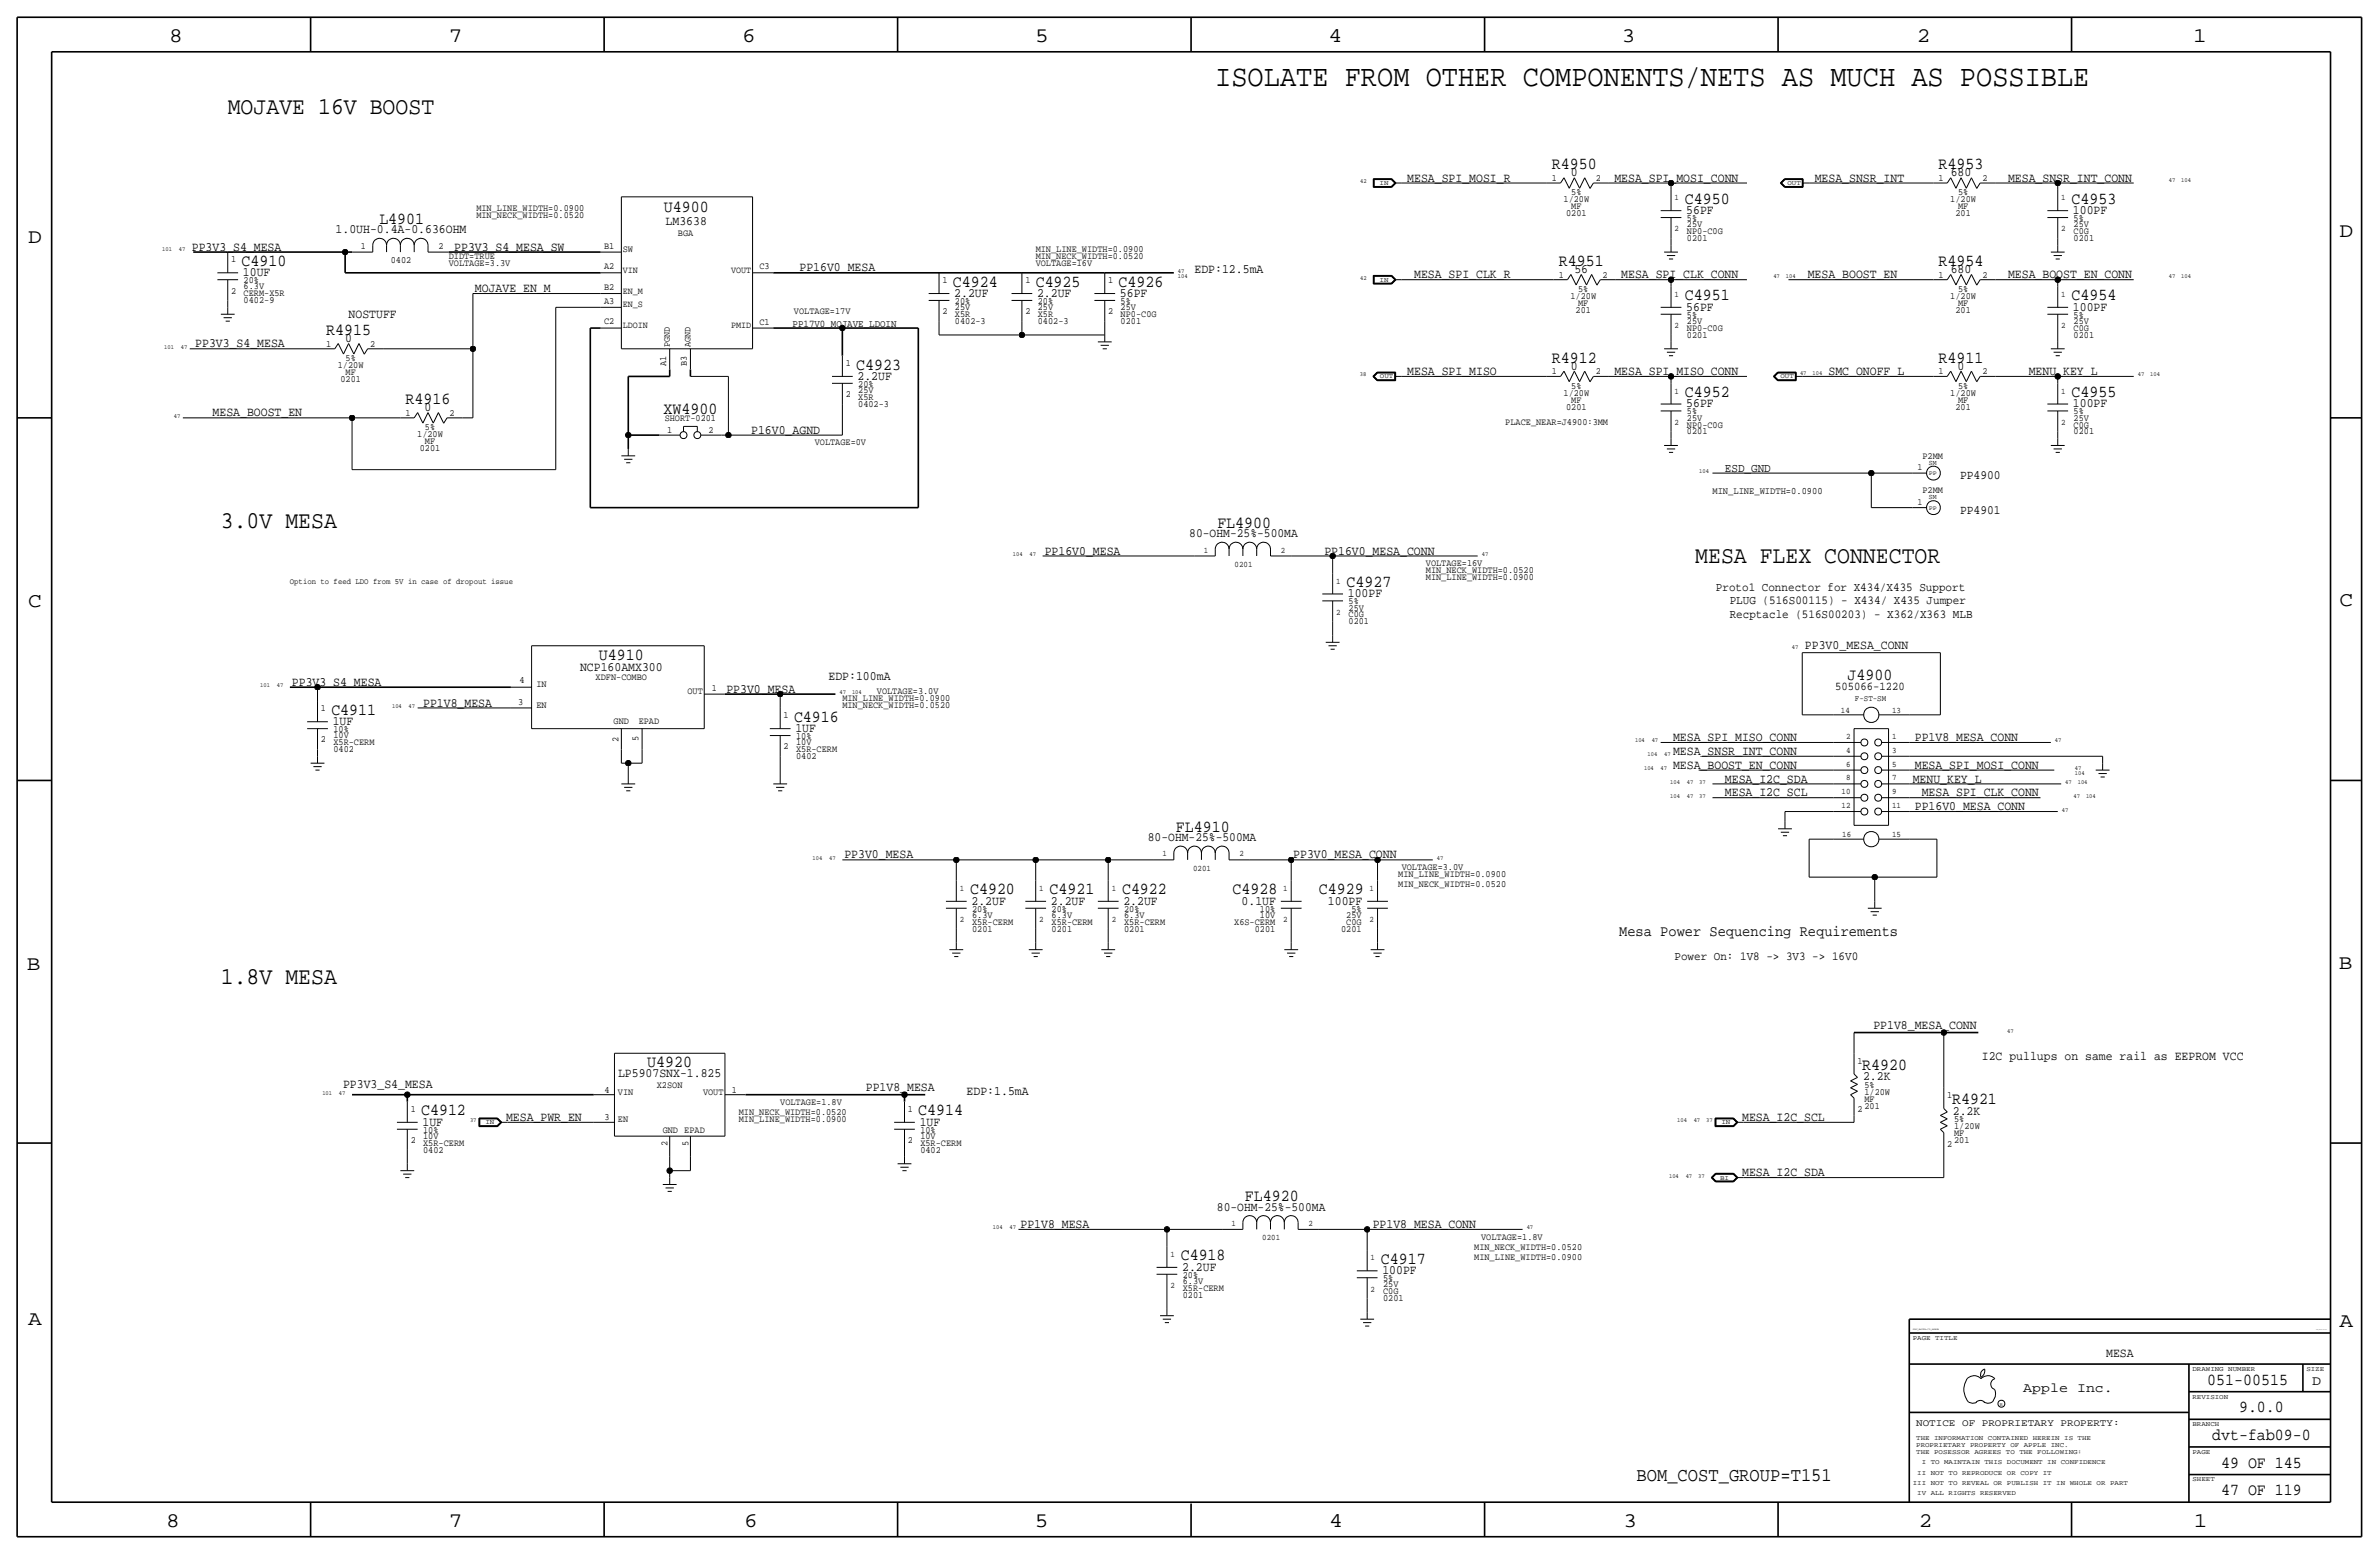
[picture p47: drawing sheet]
<svg xmlns="http://www.w3.org/2000/svg" width="875mm" height="572mm" viewBox="0 0 875 572" stroke-linecap="round" stroke-linejoin="round" font-family="sans-serif">
<defs><g id="words">
<text font-size="11.1" x="447" y="31.8">ISOLATE FROM OTHER COMPONENTS/NETS AS MUCH AS POSSIBLE</text>
<g font-size="8.9">
<text x="83.8" y="41.9">MOJAVE 16V BOOST</text>
<text x="81.2" y="194.3">3.0V MESA</text>
<text x="623.5" y="207">MESA FLEX CONNECTOR</text>
<text x="81.2" y="362">1.8V MESA</text>
</g>
<g font-size="7.6">
<text x="62.2" y="15.5">8</text>
<text x="165" y="15.5">7</text>
<text x="273" y="15.5">6</text>
<text x="380.7" y="15.5">5</text>
<text x="488.6" y="15.5">4</text>
<text x="596.6" y="15.5">3</text>
<text x="705.1" y="15.5">2</text>
<text x="806.7" y="15.5">1</text>
<text x="10.4" y="89.4">D</text>
<text x="860.5" y="87.1">D</text>
<text x="10.4" y="223.3">C</text>
<text x="860.5" y="222.8">C</text>
<text x="9.8" y="356.6">B</text>
<text x="860.2" y="356.4">B</text>
<text x="10.4" y="487.4">A</text>
<text x="860.5" y="488.2">A</text>
<text x="61.2" y="561.6">8</text>
<text x="165" y="561.6">7</text>
<text x="273.8" y="561.6">6</text>
<text x="380.7" y="561.6">5</text>
<text x="488.9" y="561.6">4</text>
<text x="597.1" y="561.6">3</text>
<text x="705.8" y="561.6">2</text>
<text x="806.9" y="561.6">1</text>
</g>
<text font-size="7.1" x="601.9" y="544.8">BOM_COST_GROUP=T151</text>
<g font-size="6.2">
<text x="570.8" y="62.2">R4950</text>
<text x="713.1" y="62.2">R4953</text>
<text x="244.2" y="78">U4900</text>
<text x="619.7" y="74.9">C4950</text>
<text x="761.9" y="74.9">C4953</text>
<text x="139.5" y="82.3">L4901</text>
<text x="88.8" y="97.8">C4910</text>
<text x="573.4" y="97.8">R4951</text>
<text x="713.1" y="97.8">R4954</text>
<text x="350.5" y="105.4">C4924</text>
<text x="380.9" y="105.4">C4925</text>
<text x="411.4" y="105.4">C4926</text>
<text x="619.7" y="110.5">C4951</text>
<text x="761.9" y="110.5">C4954</text>
<text x="120" y="123.2">R4915</text>
<text x="314.9" y="135.9">C4923</text>
<text x="570.8" y="133.4">R4912</text>
<text x="713.1" y="133.4">R4911</text>
<text x="149.2" y="148.6">R4916</text>
<text x="619.7" y="146.1">C4952</text>
<text x="761.9" y="146.1">C4955</text>
<text x="244.1" y="152.4">XW4900</text>
<text x="447.8" y="194.1">FL4900</text>
<text x="495.2" y="215.9">C4927</text>
<text x="220.3" y="242.6">U4910</text>
<text x="679.5" y="250.2">J4900</text>
<text x="121.9" y="262.9">C4911</text>
<text x="292" y="265.4">C4916</text>
<text x="432.5" y="305.8">FL4910</text>
<text x="356.8" y="328.9">C4920</text>
<text x="386" y="328.9">C4921</text>
<text x="412.7" y="328.9">C4922</text>
<text x="453.4" y="328.9">C4928</text>
<text x="485.1" y="328.9">C4929</text>
<text x="238.1" y="392.4">U4920</text>
<text x="685" y="393.4">R4920</text>
<text x="718" y="406.1">R4921</text>
<text x="154.9" y="410.2">C4912</text>
<text x="337.8" y="410.2">C4914</text>
<text x="457.9" y="441.7">FL4920</text>
<text x="434.3" y="463.6">C4918</text>
<text x="507.9" y="464.8">C4917</text>
<text x="811.9" y="509.3">051-00515</text>
<text x="823.6" y="519.4">9.0.0</text>
<text x="813.7" y="529.6">dvt-fab09-0</text>
<text x="817" y="539.8">49 OF 145</text>
<text x="817" y="549.9">47 OF 119</text>
</g>
<text font-size="5.6" x="595.6" y="344.2">Mesa Power Sequencing Requirements</text>
<g font-size="5">
<text x="850.5" y="509.3">D</text>
<text x="744.2" y="511.8">Apple Inc.</text>
</g>
<g font-size="4.7">
<text x="577.8" y="64.8">0</text>
<text x="717.5" y="64.8">680</text>
<text x="517.6" y="66.8">MESA_SPI_MOSI_R</text>
<text x="593.8" y="66.8">MESA_SPI_MOSI_CONN</text>
<text x="667.5" y="66.8">MESA_SNSR_INT</text>
<text x="738.6" y="66.8">MESA_SNSR_INT_CONN</text>
<text x="244.8" y="82.8">LM3638</text>
<text x="620.2" y="78.7">56PF</text>
<text x="762.5" y="78.7">100PF</text>
<text x="123.4" y="85.9">1.0UH-0.4A-0.636OHM</text>
<text x="70.6" y="92.2">PP3V3_S4_MESA</text>
<text x="167.1" y="92.2">PP3V3_S4_MESA_SW</text>
<text x="89.4" y="101.6">10UF</text>
<text x="294.1" y="99.8">PP16V0_MESA</text>
<text x="439.4" y="100.3">EDP:12.5mA</text>
<text x="579.1" y="100.3">56</text>
<text x="717.5" y="100.3">680</text>
<text x="174.7" y="107.4">MOJAVE_EN_M</text>
<text x="520.1" y="102.4">MESA_SPI_CLK_R</text>
<text x="596.3" y="102.4">MESA_SPI_CLK_CONN</text>
<text x="664.9" y="102.4">MESA_BOOST_EN</text>
<text x="738.6" y="102.4">MESA_BOOST_EN_CONN</text>
<text x="351" y="109.2">2.2UF</text>
<text x="381.5" y="109.2">2.2UF</text>
<text x="411.9" y="109.2">56PF</text>
<text x="128.2" y="116.8">NOSTUFF</text>
<text x="620.2" y="114.3">56PF</text>
<text x="762.5" y="114.3">100PF</text>
<text x="127" y="125.7">0</text>
<text x="71.8" y="127.8">PP3V3_S4_MESA</text>
<text x="517.6" y="137.9">MESA_SPI_MISO</text>
<text x="577.8" y="135.9">0</text>
<text x="593.8" y="137.9">MESA_SPI_MISO_CONN</text>
<text x="672.5" y="137.9">SMC_ONOFF_L</text>
<text x="720" y="135.9">0</text>
<text x="746.2" y="137.9">MENU_KEY_L</text>
<text x="315.4" y="139.7">2.2UF</text>
<text x="620.2" y="149.9">56PF</text>
<text x="762.5" y="149.9">100PF</text>
<text x="78.2" y="153.2">MESA_BOOST_EN</text>
<text x="156.2" y="151.1">0</text>
<text x="276.3" y="159.5">P16V0_AGND</text>
<text x="720.9" y="176.3">PP4900</text>
<text x="720.9" y="189">PP4901</text>
<text x="437.4" y="197.6">80-OHM-25%-500MA</text>
<text x="384.3" y="204">PP16V0_MESA</text>
<text x="487.1" y="204">PP16V0_MESA_CONN</text>
<text x="495.8" y="219.7">100PF</text>
<text x="663.9" y="238.8">PP3V0_MESA_CONN</text>
<text x="213.3" y="246.9">NCP160AMX300</text>
<text x="304.7" y="250.2">EDP:100mA</text>
<text x="107.4" y="252.2">PP3V3_S4_MESA</text>
<text x="267.2" y="254.8">PP3V0_MESA</text>
<text x="155.7" y="259.8">PP1V8_MESA</text>
<text x="122.4" y="266.7">1UF</text>
<text x="292.6" y="269.2">1UF</text>
<text x="615.4" y="272.5">MESA_SPI_MISO_CONN</text>
<text x="704.3" y="272.5">PP1V8_MESA_CONN</text>
<text x="615.4" y="277.6">MESA_SNSR_INT_CONN</text>
<text x="615.4" y="282.7">MESA_BOOST_EN_CONN</text>
<text x="634.4" y="287.8">MESA_I2C_SDA</text>
<text x="703.5" y="287.8">MENU_KEY_L</text>
<text x="704.3" y="282.7">MESA_SPI_MOSI_CONN</text>
<text x="634.4" y="292.9">MESA_I2C_SCL</text>
<text x="706.8" y="292.9">MESA_SPI_CLK_CONN</text>
<text x="704.3" y="297.9">PP16V0_MESA_CONN</text>
<text x="422.2" y="309.4">80-OHM-25%-500MA</text>
<text x="310.6" y="315.7">PP3V0_MESA</text>
<text x="475.7" y="315.7">PP3V0_MESA_CONN</text>
<text x="357.3" y="332.7">2.2UF</text>
<text x="386.5" y="332.7">2.2UF</text>
<text x="413.2" y="332.7">2.2UF</text>
<text x="456.7" y="332.7">0.1UF</text>
<text x="488.4" y="332.7">100PF</text>
<text x="689.1" y="378.5">PP1V8_MESA_CONN</text>
<text x="728.9" y="389.9">I2C pullups on same rail as EEPROM VCC</text>
<text x="126.2" y="400.1">PP3V3_S4_MESA</text>
<text x="227.3" y="396.2">LP5907SNX-1.825</text>
<text x="318.5" y="401.3">PP1V8_MESA</text>
<text x="685.2" y="397.3">2.2K</text>
<text x="355.5" y="402.6">EDP:1.5mA</text>
<text x="186.1" y="412.2">MESA_PWR_EN</text>
<text x="640.8" y="412.2">MESA_I2C_SCL</text>
<text x="718.3" y="410">2.2K</text>
<text x="155.4" y="414">1UF</text>
<text x="338.3" y="414">1UF</text>
<text x="640.8" y="432.6">MESA_I2C_SDA</text>
<text x="447.6" y="445.3">80-OHM-25%-500MA</text>
<text x="375.4" y="451.6">PP1V8_MESA</text>
<text x="504.9" y="451.6">PP1V8_MESA_CONN</text>
<text x="434.8" y="467.4">2.2UF</text>
<text x="508.5" y="468.6">100PF</text>
<text x="774.7" y="499.1">MESA</text>
</g>
<g font-size="4.5">
<text x="634.4" y="173.5">ESD_GND</text>
<text x="631.1" y="217.2">Proto1 Connector for X434/X435 Support</text>
<text x="636.2" y="227.3">Recptacle (516S00203) - X362/X363 MLB</text>
<text x="636.2" y="222.3">PLUG (516S00115) - X434/ X435 Jumper</text>
<text x="615.9" y="353.1">Power On: 1V8 -&gt; 3V3 -&gt; 16V0</text>
</g>
<text font-size="4.4" x="674.9" y="253.7">505066-1220</text>
<text font-size="3.8" x="291.5" y="120.1">PP17V0_MOJAVE_LDOIN</text>
<text font-size="3.7" x="704.8" y="524.5">NOTICE OF PROPRIETARY PROPERTY:</text>
<text font-size="3.6" x="629.9" y="181.6">MIN_LINE_WIDTH=0.0900</text>
<g font-size="3.5">
<text x="570.8" y="66.5">1</text>
<text x="577.9" y="71.9">5%</text>
<text x="586.9" y="66.5">2</text>
<text x="713.1" y="66.5">1</text>
<text x="720.2" y="71.9">5%</text>
<text x="729.2" y="66.5">2</text>
<text x="175.2" y="77.5">MIN_LINE_WIDTH=0.0900</text>
<text x="575.1" y="74.4">1/20W</text>
<text x="577.9" y="77">MF</text>
<text x="717.3" y="74.4">1/20W</text>
<text x="720.2" y="77">MF</text>
<text x="175.2" y="80">MIN_NECK_WIDTH=0.0520</text>
<text x="576" y="79.5">0201</text>
<text x="620.5" y="83.6">25V</text>
<text x="620.5" y="81.3">5%</text>
<text x="719.2" y="79.5">201</text>
<text x="762.7" y="81.3">5%</text>
<text x="762.7" y="83.6">25V</text>
<text x="249.3" y="86.9">BGA</text>
<text x="620.5" y="88.6">0201</text>
<text x="620.5" y="86.1">NP0-C0G</text>
<text x="762.7" y="86.1">C0G</text>
<text x="762.7" y="88.6">0201</text>
<text x="132.7" y="91.4">1</text>
<text x="161.2" y="91.4">2</text>
<text x="165" y="95.2">DIDT=TRUE</text>
<text x="222.2" y="91.4">B1</text>
<text x="229.1" y="92.7">SW</text>
<text x="380.9" y="92.7">MIN_LINE_WIDTH=0.0900</text>
<text x="380.9" y="95.3">MIN_NECK_WIDTH=0.0520</text>
<text x="85" y="96.5">1</text>
<text x="143.7" y="96.8">0402</text>
<text x="165" y="97.8">VOLTAGE=3.3V</text>
<text x="222.2" y="99">A2</text>
<text x="229.1" y="100.3">VIN</text>
<text x="268.9" y="100.3">VOUT</text>
<text x="279.3" y="99.1">C3</text>
<text x="380.9" y="97.8">VOLTAGE=16V</text>
<text x="85" y="108">2</text>
<text x="89.6" y="104.1">20%</text>
<text x="89.6" y="106.4">6.3V</text>
<text x="222.2" y="106.6">B2</text>
<text x="229.1" y="108">EN_M</text>
<text x="346.7" y="104.1">1</text>
<text x="377.1" y="104.1">1</text>
<text x="407.6" y="104.1">1</text>
<text x="573.4" y="102.1">1</text>
<text x="580.5" y="107.4">5%</text>
<text x="589.5" y="102.1">2</text>
<text x="713.1" y="102.1">1</text>
<text x="720.2" y="107.4">5%</text>
<text x="729.2" y="102.1">2</text>
<text x="89.6" y="109">CERM-X5R</text>
<text x="89.6" y="111.5">0402-9</text>
<text x="222.2" y="111.7">A3</text>
<text x="229.1" y="113">EN_S</text>
<text x="351.2" y="111.8">20%</text>
<text x="381.7" y="111.8">20%</text>
<text x="412.2" y="111.8">5%</text>
<text x="577.6" y="110">1/20W</text>
<text x="580.5" y="112.5">MF</text>
<text x="717.3" y="110">1/20W</text>
<text x="720.2" y="112.5">MF</text>
<text x="222.2" y="119.3">C2</text>
<text x="279.3" y="119.4">C1</text>
<text x="292" y="115.6">VOLTAGE=17V</text>
<text x="346.7" y="115.6">2</text>
<text x="351.2" y="114">25V</text>
<text x="351.2" y="116.6">X5R</text>
<text x="351.2" y="119.1">0402-3</text>
<text x="377.1" y="115.6">2</text>
<text x="381.7" y="119.1">0402-3</text>
<text x="381.7" y="116.6">X5R</text>
<text x="381.7" y="114">25V</text>
<text x="407.6" y="115.6">2</text>
<text x="412.2" y="116.6">NP0-C0G</text>
<text x="412.2" y="119.1">0201</text>
<text x="412.2" y="114">25V</text>
<text x="579.5" y="115.1">201</text>
<text x="620.5" y="119.1">25V</text>
<text x="620.5" y="116.8">5%</text>
<text x="719.2" y="115.1">201</text>
<text x="762.7" y="116.8">5%</text>
<text x="762.7" y="119.1">25V</text>
<text x="229.1" y="120.7">LDOIN</text>
<text x="268.9" y="120.7">PMID</text>
<text x="620.5" y="121.7">NP0-C0G</text>
<text x="620.5" y="124.2">0201</text>
<text x="762.7" y="121.7">C0G</text>
<text x="762.7" y="124.2">0201</text>
<text x="120" y="127.5">1</text>
<text x="136.1" y="127.5">2</text>
<text x="246.3" y="127.8" transform="rotate(-90 246.3 127.8)">PGND</text>
<text x="253.9" y="127.8" transform="rotate(-90 253.9 127.8)">AGND</text>
<text x="124.3" y="135.4">1/20W</text>
<text x="127.1" y="132.8">5%</text>
<text x="127.1" y="137.9">MF</text>
<text x="245.1" y="134.6" transform="rotate(-90 245.1 134.6)">A1</text>
<text x="252.7" y="134.6" transform="rotate(-90 252.7 134.6)">B3</text>
<text x="311.1" y="134.6">1</text>
<text x="570.8" y="137.7">1</text>
<text x="586.9" y="137.7">2</text>
<text x="713.1" y="137.7">1</text>
<text x="729.2" y="137.7">2</text>
<text x="125.2" y="140.5">0201</text>
<text x="315.7" y="142.2">20%</text>
<text x="577.9" y="143">5%</text>
<text x="720.2" y="143">5%</text>
<text x="311.1" y="146.1">2</text>
<text x="315.7" y="149.6">0402-3</text>
<text x="315.7" y="144.5">25V</text>
<text x="315.7" y="147.1">X5R</text>
<text x="575.1" y="145.5">1/20W</text>
<text x="577.9" y="148.1">MF</text>
<text x="717.3" y="145.5">1/20W</text>
<text x="720.2" y="148.1">MF</text>
<text x="149.2" y="152.9">1</text>
<text x="165.3" y="152.9">2</text>
<text x="244.5" y="154.9">SHORT-0201</text>
<text x="576" y="150.6">0201</text>
<text x="620.5" y="154.7">25V</text>
<text x="620.5" y="152.4">5%</text>
<text x="719.2" y="150.6">201</text>
<text x="762.7" y="152.4">5%</text>
<text x="762.7" y="154.7">25V</text>
<text x="153.5" y="160.8">1/20W</text>
<text x="156.3" y="158.2">5%</text>
<text x="245.4" y="159.3">1</text>
<text x="260.6" y="159.3">2</text>
<text x="553.7" y="156.2">PLACE_NEAR=J4900:3MM</text>
<text x="620.5" y="157.2">NP0-C0G</text>
<text x="620.5" y="159.8">0201</text>
<text x="762.7" y="157.2">C0G</text>
<text x="762.7" y="159.8">0201</text>
<text x="154.4" y="165.9">0201</text>
<text x="156.3" y="163.3">MF</text>
<text x="299.7" y="163.8">VOLTAGE=0V</text>
<text x="705.2" y="173">1</text>
<text x="707.1" y="168.7">P2MM</text>
<text x="705.2" y="185.7">1</text>
<text x="707.1" y="181.4">P2MM</text>
<text x="524.5" y="208.3">VOLTAGE=16V</text>
<text x="524.5" y="213.4">MIN_LINE_WIDTH=0.0900</text>
<text x="524.5" y="210.8">MIN_NECK_WIDTH=0.0520</text>
<text x="496" y="227.1">C0G</text>
<text x="496" y="222.2">5%</text>
<text x="496" y="224.5">25V</text>
<text x="496" y="229.6">0201</text>
<text x="191.1" y="251.2">4</text>
<text x="219.1" y="250.2">XDFN-COMBO</text>
<text x="197.3" y="252.7">IN</text>
<text x="252.8" y="255.3">OUT</text>
<text x="261.8" y="254.3">1</text>
<text x="309.8" y="257.8">MIN_LINE_WIDTH=0.0900</text>
<text x="322.5" y="255.3">VOLTAGE=3.0V</text>
<text x="118.1" y="261.6">1</text>
<text x="190.6" y="259.3">3</text>
<text x="197.3" y="260.4">EN</text>
<text x="309.8" y="260.4">MIN_NECK_WIDTH=0.0520</text>
<text x="122.6" y="269.2">10%</text>
<text x="225.7" y="266.2">GND</text>
<text x="234.9" y="266.2">EPAD</text>
<text x="288.2" y="264.2">1</text>
<text x="118.1" y="273.1">2</text>
<text x="122.6" y="271.5">10V</text>
<text x="122.6" y="274.1">X5R-CERM</text>
<text x="227.5" y="272.9" transform="rotate(-90 227.5 272.9)">2</text>
<text x="234.9" y="272.4" transform="rotate(-90 234.9 272.4)">5</text>
<text x="288.2" y="275.6">2</text>
<text x="292.8" y="271.8">10%</text>
<text x="292.8" y="274.1">10V</text>
<text x="122.6" y="276.6">0402</text>
<text x="292.8" y="279.1">0402</text>
<text x="292.8" y="276.6">X5R-CERM</text>
<text x="514.3" y="322.6">MIN_LINE_WIDTH=0.0900</text>
<text x="515.6" y="320">VOLTAGE=3.0V</text>
<text x="514.3" y="326.4">MIN_NECK_WIDTH=0.0520</text>
<text x="357.6" y="335.3">20%</text>
<text x="386.8" y="335.3">20%</text>
<text x="413.5" y="335.3">20%</text>
<text x="463.4" y="335.3">10%</text>
<text x="497.1" y="335.3">5%</text>
<text x="357.6" y="337.6">6.3V</text>
<text x="357.6" y="340.1">X5R-CERM</text>
<text x="386.8" y="337.6">6.3V</text>
<text x="386.8" y="340.1">X5R-CERM</text>
<text x="413.5" y="340.1">X5R-CERM</text>
<text x="413.5" y="337.6">6.3V</text>
<text x="454" y="340.1">X6S-CERM</text>
<text x="463.4" y="337.6">10V</text>
<text x="495.2" y="340.1">C0G</text>
<text x="495.2" y="337.6">25V</text>
<text x="357.6" y="342.6">0201</text>
<text x="386.8" y="342.6">0201</text>
<text x="413.5" y="342.6">0201</text>
<text x="461.5" y="342.6">0201</text>
<text x="493.3" y="342.6">0201</text>
<text x="683.2" y="391.2">1</text>
<text x="222.3" y="401.8">4</text>
<text x="241.6" y="400.1">X2SON</text>
<text x="269.2" y="401.8">1</text>
<text x="685.7" y="400.1">5%</text>
<text x="227.3" y="402.6">VIN</text>
<text x="258.6" y="402.6">VOUT</text>
<text x="287" y="406.4">VOLTAGE=1.8V</text>
<text x="685.7" y="405.1">MF</text>
<text x="685.7" y="407.7">201</text>
<text x="685.7" y="402.6">1/20W</text>
<text x="716.2" y="403.9">1</text>
<text x="151.1" y="408.9">1</text>
<text x="222.3" y="412">3</text>
<text x="227.3" y="412.7">EN</text>
<text x="271.7" y="412.8">MIN_LINE_WIDTH=0.0900</text>
<text x="271.7" y="410.2">MIN_NECK_WIDTH=0.0520</text>
<text x="334" y="408.9">1</text>
<text x="683.2" y="408.9">2</text>
<text x="718.8" y="412.8">5%</text>
<text x="155.7" y="418.8">10V</text>
<text x="155.7" y="416.6">10%</text>
<text x="243.7" y="416.6">GND EPAD</text>
<text x="338.5" y="418.8">10V</text>
<text x="338.5" y="416.6">10%</text>
<text x="718.8" y="417.8">MF</text>
<text x="718.8" y="415.3">1/20W</text>
<text x="151.1" y="420.4">2</text>
<text x="155.7" y="421.4">X5R-CERM</text>
<text x="155.7" y="423.9">0402</text>
<text x="245.6" y="421.5" transform="rotate(-90 245.6 421.5)">2</text>
<text x="253.2" y="421.5" transform="rotate(-90 253.2 421.5)">5</text>
<text x="334" y="420.4">2</text>
<text x="338.5" y="423.9">0402</text>
<text x="338.5" y="421.4">X5R-CERM</text>
<text x="716.2" y="421.6">2</text>
<text x="718.8" y="420.4">201</text>
<text x="544.8" y="455.9">VOLTAGE=1.8V</text>
<text x="542.2" y="459.7">MIN_NECK_WIDTH=0.0520</text>
<text x="542.2" y="463.5">MIN_LINE_WIDTH=0.0900</text>
<text x="435.1" y="469.9">20%</text>
<text x="435.1" y="472.2">6.3V</text>
<text x="508.7" y="473.5">25V</text>
<text x="508.7" y="471.2">5%</text>
<text x="435.1" y="477.3">0201</text>
<text x="435.1" y="474.7">X5R-CERM</text>
<text x="508.7" y="476">C0G</text>
<text x="508.7" y="478.5">0201</text>
</g>
<g font-size="3.1">
<text x="615.9" y="73.7">1</text>
<text x="758.1" y="73.7">1</text>
<text x="615.9" y="85.1">2</text>
<text x="758.1" y="85.1">2</text>
<text x="615.9" y="109.2">1</text>
<text x="758.1" y="109.2">1</text>
<text x="615.9" y="120.7">2</text>
<text x="758.1" y="120.7">2</text>
<text x="615.9" y="144.8">1</text>
<text x="758.1" y="144.8">1</text>
<text x="615.9" y="156.2">2</text>
<text x="758.1" y="156.2">2</text>
<text x="442.8" y="203.2">1</text>
<text x="471.1" y="203.2">2</text>
<text x="454.1" y="208.5">0201</text>
<text x="491.4" y="214.6">1</text>
<text x="491.4" y="226.1">2</text>
<text x="682.3" y="257.8">F-ST-SM</text>
<text x="677.1" y="262.4">14</text>
<text x="695.9" y="262.4">13</text>
<text x="679" y="271.8">2</text>
<text x="695.9" y="271.8">1</text>
<text x="679" y="276.9">4</text>
<text x="679" y="281.9">6</text>
<text x="695.9" y="276.9">3</text>
<text x="695.9" y="281.9">5</text>
<text x="679" y="287">8</text>
<text x="695.9" y="287">7</text>
<text x="677.4" y="292.1">10</text>
<text x="695.9" y="292.1">9</text>
<text x="677.4" y="297.2">12</text>
<text x="695.9" y="297.2">11</text>
<text x="677.6" y="307.8">16</text>
<text x="695.9" y="307.8">15</text>
<text x="427.6" y="315">1</text>
<text x="455.9" y="315">2</text>
<text x="438.9" y="320.3">0201</text>
<text x="353" y="327.7">1</text>
<text x="382.2" y="327.7">1</text>
<text x="408.9" y="327.7">1</text>
<text x="472" y="327.7">1</text>
<text x="503.8" y="327.7">1</text>
<text x="353" y="339.1">2</text>
<text x="382.2" y="339.1">2</text>
<text x="408.9" y="339.1">2</text>
<text x="472" y="339.1">2</text>
<text x="503.8" y="339.1">2</text>
<text x="453" y="450.9">1</text>
<text x="481.3" y="450.9">2</text>
<text x="464.3" y="456.2">0201</text>
<text x="430.5" y="462.3">1</text>
<text x="504.1" y="463.6">1</text>
<text x="430.5" y="473.7">2</text>
<text x="504.1" y="475">2</text>
</g>
<text font-size="3" x="106.6" y="214.6">Option to feed LDO from 5V in case of dropout issue</text>
<g font-size="2.6">
<text x="709.5" y="170.9">SM</text>
<text x="709.5" y="183.6">SM</text>
</g>
<g font-size="2.5">
<text x="507.4" y="68.1">IN</text>
<text x="657.4" y="68.1">OUT</text>
<text x="507.4" y="103.6">IN</text>
<text x="507.6" y="139.2">OUT</text>
<text x="654.9" y="139.2">OUT</text>
<text x="178.5" y="413.5">IN</text>
<text x="633.2" y="413.5">IN</text>
<text x="632.7" y="433.8">BI</text>
<text x="703.5" y="492.8">PAGE TITLE</text>
<text x="806.4" y="504.2">DRAWING NUMBER</text>
<text x="848.3" y="504.2">SIZE</text>
<text x="806.4" y="514.4">REVISION</text>
<text x="806.4" y="524.5">BRANCH</text>
<text x="704.8" y="532.1">PROPRIETARY PROPERTY OF APPLE INC.</text>
<text x="704.8" y="529.6">THE INFORMATION CONTAINED HEREIN IS THE</text>
<text x="704.8" y="534.7">THE POSESSOR AGREES TO THE FOLLOWING:</text>
<text x="706.8" y="538.5">I TO MAINTAIN THIS DOCUMENT IN CONFIDENCE</text>
<text x="806.4" y="534.7">PAGE</text>
<text x="705.2" y="542.3">II NOT TO REPRODUCE OR COPY IT</text>
<text x="806.4" y="544.8">SHEET</text>
<text x="703.5" y="546.1">III NOT TO REVEAL OR PUBLISH IT IN WHOLE OR PART</text>
<text x="705.2" y="549.9">IV ALL RIGHTS RESERVED</text>
</g>
<g font-size="2.3">
<text x="500.3" y="67.3">42</text>
<text x="797.7" y="66.8">47</text>
<text x="802.3" y="66.8">104</text>
<text x="59.6" y="92.2">101</text>
<text x="65.7" y="92.2">47</text>
<text x="433.3" y="100.3">47</text>
<text x="433.3" y="102.2">104</text>
<text x="500.3" y="102.9">42</text>
<text x="652.3" y="102.4">47</text>
<text x="656.8" y="102.4">104</text>
<text x="797.7" y="102.4">47</text>
<text x="802.3" y="102.4">104</text>
<text x="60.4" y="128.3">101</text>
<text x="66.5" y="128.3">47</text>
<text x="662.1" y="137.9">47</text>
<text x="666.6" y="137.9">104</text>
<text x="500.1" y="138.4">38</text>
<text x="786.3" y="138.4">47</text>
<text x="790.9" y="138.4">104</text>
<text x="64" y="153.7">47</text>
<text x="625" y="174">104</text>
<text x="709.4" y="174.8">PP</text>
<text x="709.4" y="187.5">PP</text>
<text x="372.6" y="204.5">104</text>
<text x="378.7" y="204.5">47</text>
<text x="545" y="204.5">47</text>
<text x="659.1" y="238.8">47</text>
<text x="95.7" y="252.7">101</text>
<text x="101.8" y="252.7">47</text>
<text x="308.8" y="255.3">47</text>
<text x="313.4" y="255.3">104</text>
<text x="144.2" y="260.4">104</text>
<text x="150.3" y="260.4">47</text>
<text x="601.4" y="273.1">104</text>
<text x="607.5" y="273.1">47</text>
<text x="755.8" y="273.1">47</text>
<text x="606" y="278.1">104</text>
<text x="612.1" y="278.1">47</text>
<text x="604.7" y="283.2">104</text>
<text x="610.8" y="283.2">47</text>
<text x="763.2" y="285">104</text>
<text x="763.2" y="283.2">47</text>
<text x="614.4" y="293.4">104</text>
<text x="614.4" y="288.3">104</text>
<text x="620.5" y="293.4">47</text>
<text x="620.5" y="288.3">47</text>
<text x="625" y="293.4">37</text>
<text x="625" y="288.3">37</text>
<text x="759.7" y="288.3">47</text>
<text x="762.7" y="293.4">47</text>
<text x="764.2" y="288.3">104</text>
<text x="767.3" y="293.4">104</text>
<text x="758.4" y="298.5">47</text>
<text x="298.9" y="316.2">104</text>
<text x="305" y="316.2">47</text>
<text x="528.5" y="316.2">47</text>
<text x="738.3" y="379.7">47</text>
<text x="118.6" y="402.6">101</text>
<text x="124.7" y="402.6">47</text>
<text x="172.9" y="412.8">37</text>
<text x="616.9" y="412.8">104</text>
<text x="623" y="412.8">47</text>
<text x="627.5" y="412.8">37</text>
<text x="613.9" y="433.1">104</text>
<text x="620" y="433.1">47</text>
<text x="624.6" y="433.1">37</text>
<text x="365.2" y="452.1">104</text>
<text x="371.3" y="452.1">47</text>
<text x="561.5" y="452.1">47</text>
</g>
<text font-size="1.8" x="735.5" y="516.9">R</text>
<text font-size=".8" x="703.5" y="488.9">SYNC_MASTER=J79_ANDREW</text>
<text font-size=".4" x="851.9" y="488.9">SYNC_DATE=01/06/2016</text>
</g></defs>
<g fill="none" stroke="#000" stroke-width=".37">
<path d="M228.5 72.4h48.3zM228.5 72.4v55.9zM276.8 72.4v55.9zM505.1 65.7v3.2zM505.1 68.9h6.8zM505.1 65.7h6.8zM505.2 65.8v3zM505.2 68.8h6.7zM505.2 65.8h6.7zM505.3 65.9v2.8zM505.3 68.7h6.5zM505.3 65.9h6.5z"/>
<path d="M505.4 66h6.4zM505.4 66v2.6zM505.4 68.6h6.4zM511.8 66l1.2 1.3zM511.8 68.6l1.2-1.3zM511.8 65.9l1.4 1.4zM511.8 68.7l1.4-1.4zM511.9 68.8l1.4-1.5zM511.9 65.8l1.4 1.5zM511.9 65.7l1.6 1.6zM511.9 68.9l1.6-1.6zM513 67.3h2.6z"/>
<path d="M515.6 67.3h53.3zM568.9 67.3h5.1zM575.3 65.4l1.9 3.8zM575.3 65.4l-1.3 1.9zM579.1 65.4l-1.9 3.8zM579.1 65.4l1.9 3.8zM582.9 65.4l-1.9 3.8zM582.9 65.4l1.9 3.8zM586.1 67.3h5.7zM586.1 67.3l-1.3 2zM591.8 67.3h22.8zM610.8 77.5h7.6z"/>
<path d="M614.6 67.3v2.6zM614.6 69.9v7.6zM614.6 67.3h28zM654.8 67.3l1.6 1.6zM654.8 67.3l1.6-1.6zM655 67.3l1.4 1.5zM655 67.3l1.4-1.5zM655.1 67.3l1.4 1.4zM655.3 67.3l1.2 1.3zM655.3 67.3l1.2-1.3zM656.4 65.7h6.8zM656.4 68.9h6.8z"/>
<path d="M656.4 65.8h6.7zM656.4 68.8h6.7zM656.5 65.9h6.5zM656.5 68.7h6.5zM656.5 65.9l-1.4 1.4zM656.5 66h6.4zM656.5 68.6h6.4zM662.9 67.3h2.5zM662.9 66v2.6zM663 65.9v2.8zM663.1 65.8v3zM663.2 65.7v3.2z"/>
<path d="M665.4 67.3h45.7zM711.1 67.3h5.1zM717.5 65.4l1.9 3.8zM717.5 65.4l-1.3 1.9zM721.3 65.4l-1.9 3.8zM721.3 65.4l1.9 3.8zM725.1 65.4l-1.9 3.8zM725.1 65.4l1.9 3.8zM728.3 67.3l-1.3 2zM728.3 67.3h5.7zM734 67.3h22.9zM753.1 77.5h7.6z"/>
<path d="M756.9 67.3h27.9zM756.9 67.3v2.6zM756.9 69.9v7.6zM83.8 92.7v7.6zM129.5 92.7h7.6zM137.1 90.2a2.54 2.54 0 0 1 2.5-2.6 2.54 2.54 0 0 1 2.6 2.6 2.54 2.54 0 0 1 2.5-2.6 2.54 2.54 0 0 1 2.6 2.6 2.54 2.54 0 0 1 2.5-2.6 2.54 2.54 0 0 1 2.5 2.6 2.54 2.54 0 0 1 2.6-2.6 2.54 2.54 0 0 1 2.5 2.6M137.1 90.2v2.5zM142.2 90.2v2.5zM147.3 90.2v2.5zM152.3 90.2v2.5zM157.4 92.7h7.6zM157.4 90.2v2.5z"/>
<path d="M220.9 92.7h7.6zM610.8 80h7.6zM612.1 92.7h5.1zM613.1 94h3.1zM613.9 95.3h1.5zM614.6 87.6v2.6zM614.6 90.2v2.5zM614.6 80v7.6zM753.1 80h7.6zM754.3 92.7h5.1zM755.3 94h3.1zM756.1 95.3h1.5z"/>
<path d="M756.9 87.6v2.6zM756.9 90.2v2.5zM756.9 80v7.6zM80 102.9h7.6zM80 100.3h7.6zM81.2 115.6h5.1zM82.2 116.8h3.1zM83 118.1h1.5zM83.8 110.5v2.5zM83.8 113v2.6zM83.8 102.9v7.6zM173.9 108h47z"/>
<path d="M173.9 108v20.3zM204.4 113h16.5zM204.4 113v59.7zM220.9 100.3h7.6zM220.9 108h7.6zM220.9 113h7.6zM276.8 100.3h7.6zM341.6 108h7.6zM341.6 110.5h7.6zM345.4 118.1v5.1zM345.4 100.3v7.7zM345.4 110.5v7.6z"/>
<path d="M372.1 110.5h7.6zM372.1 108h7.6zM375.9 118.1v5.1zM375.9 100.3v7.7zM375.9 110.5v7.6zM402.5 110.5h7.7zM402.5 108h7.7zM406.3 118.1v5.1zM406.3 100.3v7.7zM406.3 110.5v7.6zM505.1 101.3v3.1zM505.1 104.4h6.8z"/>
<path d="M505.1 101.3h6.8zM505.2 101.4v2.9zM505.2 104.3h6.7zM505.2 101.4h6.7zM505.3 101.5v2.7zM505.3 104.2h6.5zM505.3 101.5h6.5zM505.4 101.6h6.4zM505.4 101.6v2.5zM505.4 104.1h6.4zM511.8 101.6l1.2 1.3zM511.8 104.1l1.2-1.2z"/>
<path d="M511.8 101.5l1.4 1.4zM511.8 104.2l1.4-1.3zM511.9 104.3l1.4-1.4zM511.9 101.4l1.4 1.5zM511.9 101.3l1.6 1.6zM511.9 104.4l1.6-1.5zM513 102.9h2.6zM515.6 102.9h55.8zM571.4 102.9h5.1zM577.8 100.9l1.9 3.9zM577.8 100.9l-1.3 2zM581.6 100.9l-1.9 3.9z"/>
<path d="M581.6 100.9l1.9 3.9zM585.4 100.9l-1.9 3.9zM585.4 100.9l1.9 3.9zM588.6 102.9h5.7zM588.6 102.9l-1.3 2zM594.3 102.9h20.3zM610.8 115.6h7.6zM610.8 113h7.6zM614.6 102.9v2.5zM614.6 105.4v7.6zM614.6 115.6v7.6zM614.6 102.9h28z"/>
<path d="M657.8 102.9h53.3zM711.1 102.9h5.1zM717.5 100.9l1.9 3.9zM717.5 100.9l-1.3 2zM721.3 100.9l-1.9 3.9zM721.3 100.9l1.9 3.9zM725.1 100.9l-1.9 3.9zM725.1 100.9l1.9 3.9zM728.3 102.9l-1.3 2zM728.3 102.9h5.7zM734 102.9h22.9zM753.1 113h7.6z"/>
<path d="M753.1 115.6h7.6zM756.9 102.9h27.9zM756.9 102.9v2.5zM756.9 105.4v7.6zM756.9 115.6v7.6zM69.8 128.3h48.3zM118.1 128.3h5zM124.4 126.3l-1.3 2zM124.4 126.3l1.9 3.9zM128.2 126.3l-1.9 3.9zM128.2 126.3l1.9 3.9zM132 126.3l-1.9 3.9z"/>
<path d="M132 126.3l2 3.9zM135.2 128.3l-1.2 2zM135.2 128.3h5.7zM140.9 128.3h33zM173.9 128.3v25.4zM220.9 120.7h7.6zM228.5 128.3h48.3zM246.3 128.3v7.6zM253.9 138.4h14zM253.9 128.3v7.6zM267.9 138.4v21.6zM276.8 120.7h7.6z"/>
<path d="M306 138.4h7.6zM309.8 130.8v7.6zM345.4 123.2h30.5zM375.9 123.2h30.4zM403.8 125.7h5.1zM404.8 127h3.1zM405.6 128.3h1.5zM406.3 123.2v2.5zM505 138.4l1.5 1.6zM505 138.4l1.5-1.5zM505.1 138.4l1.5-1.4zM505.1 138.4l1.5 1.5z"/>
<path d="M505.3 138.4l1.3-1.3zM505.3 138.4l1.3 1.4zM505.4 138.4l1.3 1.3zM505.4 138.4l1.3-1.2zM506.5 136.9h6.8zM506.6 137h6.6zM506.6 139.9h6.6zM506.6 139.8h6.5zM506.6 137.1h6.5zM506.7 139.7h6.3zM506.7 137.2h6.3zM513 137.2v2.5z"/>
<path d="M513 138.4h2.6zM513.1 137.1v2.7zM513.2 137v2.9zM513.3 136.9v3.1zM515.6 138.4h53.3zM568.9 138.4h5.1zM575.3 136.5l1.9 3.9zM575.3 136.5l-1.3 1.9zM579.1 136.5l-1.9 3.9zM579.1 136.5l1.9 3.9zM582.9 136.5l-1.9 3.9zM582.9 136.5l1.9 3.9z"/>
<path d="M586.1 138.4h5.7zM586.1 138.4l-1.3 2.1zM591.8 138.4h22.8zM612.1 128.3h5.1zM613.1 129.5h3.1zM613.9 130.8h1.5zM614.6 123.2v2.5zM614.6 138.4v2.6zM614.6 125.7v2.6zM614.6 138.4h28zM652.3 138.4l1.5 1.6zM652.4 138.4l1.5-1.4z"/>
<path d="M652.4 138.4l1.5 1.5zM652.6 138.4l1.3-1.3zM652.6 138.4l1.3 1.4zM652.7 138.4l1.3 1.3zM652.7 138.4l1.3-1.2zM653.8 136.9h6.9zM653.8 136.9l-1.5 1.5zM653.9 137h6.7zM653.9 139.9h6.7zM653.9 137.1h6.6zM653.9 139.8h6.6zM654 137.2h6.3z"/>
<path d="M654 139.7h6.3zM660.3 137.2v2.5zM660.3 138.4h2.6zM660.5 137.1v2.7zM660.6 137v2.9zM660.7 136.9v3.1zM662.9 138.4h48.2zM711.1 138.4h5.1zM717.5 136.5l1.9 3.9zM717.5 136.5l-1.3 1.9zM721.3 136.5l-1.9 3.9zM721.3 136.5l1.9 3.9z"/>
<path d="M725.1 136.5l-1.9 3.9zM725.1 136.5l1.9 3.9zM728.3 138.4l-1.3 2.1zM728.3 138.4h5.7zM734 138.4h22.9zM754.3 128.3h5.1zM755.3 129.5h3.1zM756.1 130.8h1.5zM756.9 138.4h27.9zM756.9 123.2v2.5zM756.9 138.4v2.6zM756.9 125.7v2.6z"/>
<path d="M67.3 153.7h62.2zM129.5 153.7v19zM129.5 153.7h17.8zM147.3 153.7h5zM153.6 151.7l-1.3 2zM153.6 151.7l1.9 3.9zM157.4 151.7l-1.9 3.9zM157.4 151.7l2 3.9zM161.2 151.7l-1.8 3.9zM161.2 151.7l2 3.9zM164.4 153.7h5.7zM164.4 153.7l-1.2 2z"/>
<path d="M170.1 153.7h3.8zM251.4 156.8v2zM251.4 156.8h5.1zM256.5 156.8v2zM306 141h7.6zM309.8 148.6v11.4zM309.8 141v7.6zM506.5 140h6.8zM610.8 151.1h7.6zM610.8 148.6h7.6zM614.6 158.8v2.5zM614.6 141v7.6z"/>
<path d="M614.6 151.1v7.7zM653.8 140h6.9zM753.1 148.6h7.6zM753.1 151.1h7.6zM756.9 158.8v2.5zM756.9 141v7.6zM756.9 151.1v7.7zM129.5 172.7h74.9zM228.5 167.6h5.1zM229.6 168.9h3zM230.3 170.2h1.6zM231.1 165.1v2.5z"/>
<path d="M242.5 160h7.6zM257.8 160h7.6zM265.4 160h2.5zM267.9 160h41.9zM612.1 163.8h5.1zM613.1 165.1h3.1zM613.9 166.4h1.5zM614.6 161.3v2.5zM629.9 174h58.4zM688.3 174h15.2zM688.3 174v12.7zM703.5 174h5.1z"/>
<path d="M754.3 163.8h5.1zM755.3 165.1h3.1zM756.1 166.4h1.5zM756.9 161.3v2.5zM688.3 186.7h15.2zM703.5 186.7h5.1zM383.5 204.5h55.9zM439.4 204.5h7.6zM447 201.9v2.6zM447 201.9a2.54 2.54 0 0 1 2.5-2.5 2.54 2.54 0 0 1 2.6 2.5 2.54 2.54 0 0 1 2.5-2.5 2.54 2.54 0 0 1 2.5 2.5 2.54 2.54 0 0 1 2.6-2.5 2.54 2.54 0 0 1 2.5 2.5 2.54 2.54 0 0 1 2.6-2.5 2.54 2.54 0 0 1 2.5 2.5M452.1 201.9v2.6zM457.1 201.9v2.6z"/>
<path d="M462.2 201.9v2.6zM467.3 204.5h7.6zM467.3 201.9v2.6zM474.9 204.5h15.3zM486.4 218.4h7.6zM490.2 204.5h53.3zM490.2 204.5v6.3zM490.2 210.8v7.6zM195.5 237.5v30.5zM195.5 237.5h63.5zM259 237.5v30.5zM486.4 221h7.6z"/>
<path d="M487.6 236.2h5.1zM488.6 237.5h3.1zM489.4 238.8h1.5zM490.2 228.6v5.1zM490.2 233.7v2.5zM490.2 221v7.6zM116.8 252.7v5.1zM116.8 257.8v7.6zM187.9 252.7h7.6zM259 255.3h7.6zM287 255.3v5.1zM662.9 240h50.8z"/>
<path d="M662.9 240v22.9zM713.7 240v22.9zM113 268h7.6zM113 265.4h7.6zM116.8 275.6v2.5zM116.8 278.1v2.6zM116.8 268v7.6zM153.6 260.4h34.3zM187.9 260.4h7.6zM195.5 268h63.5zM228.5 275.6v5.1zM228.5 268v7.6z"/>
<path d="M236.2 275.6v5.1zM236.2 268v7.6zM283.2 270.5h7.6zM283.2 268h7.6zM287 278.1v7.7zM287 260.4v7.6zM287 270.5v7.6zM610.8 273.1h63.5zM626.1 278.1h48.2zM662.9 262.9h11.4zM674.3 273.1h10.2zM674.3 278.1h10.2z"/>
<path d="M674.3 262.9h11.2zM681.9 268h12.7zM681.9 268v35.5zM691.1 262.9h11.2zM692.1 273.1h10.2zM692.1 278.1h10.2zM694.6 268v35.5zM702.3 278.1h71.1zM702.3 273.1h52zM702.3 262.9h11.4zM773.4 278.1v2.6zM114.2 280.7h5.1z"/>
<path d="M115.3 281.9h3zM116 283.2h1.6zM228.5 288.3h5.1zM228.5 280.7h2.6zM229.6 289.6h3zM230.3 290.8h1.6zM231.1 280.7h5.1zM231.1 280.7v5zM231.1 285.8v2.5zM284.4 288.3h5.1zM285.4 289.6h3.1zM286.2 290.8h1.5z"/>
<path d="M287 285.8v2.5zM624.8 283.2h49.5zM629.9 293.4h44.4zM629.9 288.3h44.4zM656.5 298.5h17.8zM656.5 298.4v3.9zM674.3 283.2h10.2zM674.3 293.4h10.2zM674.3 288.3h10.2zM674.3 298.5h10.2zM692.1 283.2h10.2zM692.1 293.4h10.2z"/>
<path d="M692.1 298.5h10.2zM692.1 288.3h10.2zM702.3 283.2h53.3zM702.3 293.4h48.2zM702.3 288.3h55.8zM702.3 298.5h54.6zM770.8 283.2h5.1zM771.9 284.5h3zM772.6 285.8h1.5zM773.4 280.7v2.5zM309.8 316.2h41.9zM351.7 316.2h29.2z"/>
<path d="M351.7 316.2v7.7zM380.9 316.2v7.7zM380.9 316.2h26.7zM407.6 316.2h16.5zM407.6 316.2v7.7zM424.1 316.2h7.6zM431.7 313.7v2.5zM431.7 313.7a2.54 2.54 0 0 1 2.6-2.5 2.54 2.54 0 0 1 2.5 2.5 2.54 2.54 0 0 1 2.6-2.5 2.54 2.54 0 0 1 2.5 2.5 2.54 2.54 0 0 1 2.5-2.5 2.54 2.54 0 0 1 2.6 2.5 2.54 2.54 0 0 1 2.5-2.5 2.54 2.54 0 0 1 2.6 2.5M436.8 313.7v2.5zM441.9 313.7v2.5zM447 313.7v2.5zM452.1 316.2h7.6z"/>
<path d="M452.1 313.7v2.5zM459.7 316.2h15.2zM474.9 316.2h31.8zM474.9 316.2v7.7zM506.7 316.2h20.3zM506.7 316.2v7.7zM654 304.8h5.1zM655 306.1h3.1zM655.8 307.3h1.5zM656.5 302.3v2.5zM665.4 308.6v14zM665.4 308.6h8.9z"/>
<path d="M674.3 308.6h11.2zM681.9 303.5h12.7zM691.1 308.6h11.2zM702.3 308.6h10.1zM712.4 308.6v14zM347.9 331.5h7.6zM347.9 334h7.6zM351.7 323.9v7.6zM351.7 334v7.6zM377.1 334h7.7zM377.1 331.5h7.7zM380.9 323.9v7.6z"/>
<path d="M380.9 334v7.6zM403.8 334h7.6zM403.8 331.5h7.6zM407.6 323.9v7.6zM407.6 334v7.6zM471.1 331.5h7.6zM471.1 334h7.6zM474.9 323.9v7.6zM474.9 334v7.6zM502.9 331.5h7.6zM502.9 334h7.6zM506.7 323.9v7.6z"/>
<path d="M506.7 334v7.6zM665.4 322.6h24.2zM687 334h5.1zM688 335.3h3.1zM688.8 336.6h1.5zM689.6 322.6v8.9zM689.6 331.5v2.5zM689.6 322.6h22.8zM349.2 349.2h5.1zM350.2 350.5h3.1zM351 351.8h1.5zM351.7 341.6v5.1z"/>
<path d="M351.7 346.7v2.5zM378.4 349.2h5.1zM379.4 350.5h3.1zM380.2 351.8h1.5zM380.9 341.6v5.1zM380.9 346.7v2.5zM405.1 349.2h5.1zM406.1 350.5h3zM406.9 351.8h1.5zM407.6 341.6v5.1zM407.6 346.7v2.5zM472.4 349.2h5.1z"/>
<path d="M473.4 350.5h3.1zM474.2 351.8h1.5zM474.9 341.6v5.1zM474.9 346.7v2.5zM504.1 349.2h5.1zM505.2 350.5h3zM505.9 351.8h1.5zM506.7 341.6v5.1zM506.7 346.7v2.5zM681.9 379.7v7.7zM715 379.7v20.4zM226 387.4h40.6z"/>
<path d="M226 387.4v30.4zM266.6 387.3v30.5zM680.7 397.5l2.5-1.3zM680.7 397.5l2.5 1.3zM681.9 395l1.3 1.2zM681.9 387.4v7.6zM146 412.8h7.6zM146 415.3h7.6zM149.8 405.1v7.6zM149.8 415.3v7.6zM176.2 411.2h6.8zM176.2 411.2v3.1z"/>
<path d="M176.2 414.3h6.8zM176.3 411.3v2.9zM176.3 414.2h6.6zM176.3 411.3h6.6zM176.4 411.4v2.7zM176.4 414.1h6.5zM176.4 411.4h6.5zM176.5 411.5h6.3zM176.5 411.5v2.5zM176.5 414h6.3zM182.8 414l1.3-1.2zM182.8 411.5l1.3 1.3z"/>
<path d="M182.9 414.1l1.4-1.3zM182.9 411.4l1.4 1.4zM182.9 411.3l1.5 1.5zM182.9 414.2l1.5-1.5zM183 411.2l1.6 1.6zM183 414.3l1.6-1.6zM184.1 412.8h2.5zM186.6 412.8h31.8zM218.4 412.8h7.6zM218.4 402.6h7.6zM226 417.8h40.6zM246.3 417.8v7.7z"/>
<path d="M253.9 417.8v7.7zM266.6 402.6h7.7zM328.9 412.8h7.6zM328.9 415.3h7.6zM332.7 405.1v7.6zM332.7 415.3v7.6zM630.8 411.2v3.1zM630.8 414.3h6.8zM630.8 411.2h6.8zM630.9 411.3v2.9zM630.9 414.2h6.7zM630.9 411.3h6.7z"/>
<path d="M631 411.4v2.7zM631 414.1h6.5zM631 411.4h6.5zM631.1 411.5h6.4zM631.1 411.5v2.5zM631.1 414h6.4zM637.5 411.5l1.3 1.3zM637.5 414l1.3-1.2zM637.5 414.1l1.4-1.3zM637.5 411.4l1.4 1.4zM637.6 414.2l1.5-1.5zM637.6 411.3l1.5 1.5z"/>
<path d="M637.6 411.2l1.6 1.6zM637.6 414.3l1.6-1.6zM638.8 412.8h2.5zM641.3 412.8h40.6zM680.7 402.6l2.5-1.3zM680.7 400l2.5-1.2zM680.7 402.6l1.2 1.3zM680.7 400.1l2.5 1.2zM681.9 410.2v2.5zM681.9 403.9v6.3zM713.7 410.2l2.5-1.3zM713.7 415.3l2.5-1.3z"/>
<path d="M713.7 412.7l2.5-1.2zM713.7 415.3l1.3 1.3zM713.7 412.8l2.5 1.2zM713.7 410.2l2.5 1.3zM715 407.7l1.2 1.2zM715 400.1v7.6zM715 416.6v6.3zM147.3 430.5h5zM148.3 431.8h3zM149 433.1h1.6zM149.8 422.9v5.1zM149.8 428v2.5z"/>
<path d="M243.8 435.6h5.1zM244.8 436.9h3.1zM245.6 438.1h1.5zM246.3 425.5v5zM246.3 430.5v2.6zM246.3 433.1v2.5zM246.3 430.5h7.6zM253.9 425.5v5zM330.1 428h5.1zM331.2 429.3h3zM331.9 430.5h1.6zM332.7 422.9v2.5z"/>
<path d="M332.7 425.5v2.5zM629.4 433.1l1.6 1.5zM629.4 433.1l1.6-1.6zM629.6 433.1l1.4 1.4zM629.6 433.1l1.4-1.5zM629.7 433.1l1.4 1.3zM629.9 433.1l1.2 1.2zM629.9 433.1l1.2-1.3zM631 431.5h6.6zM631 434.6h6.6zM631 431.6h6.6zM631 434.5h6.6z"/>
<path d="M631.1 434.4h6.4zM631.1 431.7h6.4zM631.1 431.7l-1.4 1.4zM631.1 434.3h6.4zM631.1 431.8h6.4zM637.5 431.8l1.3 1.3zM637.5 434.3l1.3-1.2zM637.5 431.7l1.4 1.4zM637.6 434.5l1.5-1.4zM637.6 431.6l1.5 1.5zM637.6 431.5l1.6 1.6zM637.6 434.6l1.6-1.5z"/>
<path d="M638.8 433.1h2.5zM638.9 433.1l-1.4 1.3zM641.3 433.1h73.7zM715 422.9v10.2zM374.6 452.1h54.6zM429.2 452.1h20.3zM429.2 452.1v6.4zM429.2 458.5v7.6zM449.5 452.1h7.6zM457.1 449.6v2.5zM457.1 449.6a2.54 2.54 0 0 1 2.6-2.5 2.54 2.54 0 0 1 2.5 2.5 2.54 2.54 0 0 1 2.6-2.5 2.54 2.54 0 0 1 2.5 2.5 2.54 2.54 0 0 1 2.5-2.5 2.54 2.54 0 0 1 2.6 2.5 2.54 2.54 0 0 1 2.5-2.5 2.54 2.54 0 0 1 2.6 2.5M462.2 449.6v2.5z"/>
<path d="M467.3 449.6v2.5zM472.4 449.6v2.5zM477.5 452.1h7.6zM477.5 449.6v2.5zM485.1 452.1h17.8zM502.9 452.1h57.1zM502.9 452.1v7.6zM502.9 459.7v7.7zM425.4 466.1h7.6zM425.4 468.6h7.6zM429.2 476.2v5.1zM429.2 468.6v7.6z"/>
<path d="M499.1 469.9h7.6zM499.1 467.4h7.6zM502.9 477.5v5.1zM502.9 469.9v7.6zM426.7 483.9h5zM427.7 485.1h3zM428.4 486.4h1.6zM429.2 481.3v2.6zM500.3 485.1h5.1zM501.3 486.4h3.1zM502.1 487.7h1.5zM502.9 482.6v2.5z"/>
<path d="M724.1 515.6l.5 .2a2.67 2.67 0 0 0 2.5-.2M726.8 515.7a2.09 2.09 0 0 1 3.1 0M728.6 506.5a2.69 2.69 0 0 0 1.3-3 2.26 2.26 0 0 0-1.3 3M729.7 515.6l.4 .2a2.67 2.67 0 0 0 2.6-.2M733.7 511.1a4.5 4.5 0 0 1-1 4.6M733.8 511a2.08 2.08 0 0 1-1.6-2 2.08 2.08 0 0 1 1.6-2 3.4 3.4 0 0 0-5.1 0 3.6 3.6 0 0 0-3.9-.8 3.6 3.6 0 0 0-2.3 3.3 7.1 7.1 0 0 0 1.6 6.2"/>
<circle cx="251.4" cy="160" r="1.28"/>
<circle cx="256.5" cy="160" r="1.28"/>
<circle cx="711.1" cy="174" r="2.56"/>
<circle cx="711.1" cy="186.7" r="2.56"/>
<circle cx="685.7" cy="273.1" r="1.28"/>
<circle cx="685.7" cy="278.1" r="1.28"/>
<circle cx="688.3" cy="262.9" r="2.82"/>
<circle cx="690.8" cy="273.1" r="1.28"/>
<circle cx="690.8" cy="278.1" r="1.28"/>
<circle cx="685.7" cy="298.5" r="1.28"/>
<circle cx="685.7" cy="283.2" r="1.28"/>
<circle cx="685.7" cy="288.3" r="1.28"/>
<circle cx="685.7" cy="293.4" r="1.28"/>
<circle cx="690.8" cy="283.2" r="1.28"/>
<circle cx="690.8" cy="293.4" r="1.28"/>
<circle cx="690.8" cy="298.5" r="1.28"/>
<circle cx="690.8" cy="288.3" r="1.28"/>
<circle cx="688.3" cy="308.6" r="2.82"/>
<circle cx="736.1" cy="516.2" r="1.28"/>
</g>
<g fill="none" stroke="#000" stroke-width=".6" stroke-linecap="butt">
<path d="M6.3 6.4v558.7zM6.3 6.4h862.3zM19 19.1h838.2zM19 19.1v533.4zM114.2 6.4v12.7zM222.2 6.4v12.7zM330.1 6.4v12.7zM438.1 6.4v12.7zM546 6.4v12.7zM654 6.4v12.7zM761.9 6.4v12.7zM857.2 19.1v533.4z"/>
<path d="M868.6 6.4v558.7zM71.1 92.7h12.7zM83.8 92.7h43.1zM126.9 92.7v7.6zM126.9 92.7h2.6zM165 92.7h55.9zM126.9 100.3h94zM284.4 100.3h61zM345.4 100.3h30.5zM375.9 100.3h30.4zM406.3 100.3h25.4zM217.1 120.7h3.8z"/>
<path d="M217.1 120.7v66zM231.1 138.4h15.2zM231.1 138.4v21.6zM246.3 135.9v2.5zM253.9 135.9v2.5zM284.4 120.7h25.4zM309.8 120.7h28zM309.8 120.7v10.1zM337.8 120.7v66zM6.3 153.7h12.7zM857.2 153.7h11.4zM231.1 160h11.4z"/>
<path d="M231.1 160v5.1zM217.1 186.7h120.7zM106.6 252.7h10.2zM116.8 252.7h71.1zM266.6 255.3h20.4zM287 255.3h20.3zM6.3 287h12.7zM857.2 287h11.4zM681.9 379.7h33.1zM715 379.7h12.7zM129.5 402.6h20.3zM149.8 402.6v2.5z"/>
<path d="M149.8 402.6h68.6zM274.3 402.6h58.4zM332.7 402.6v2.5zM332.7 402.6h7.6zM6.3 420.4h12.7zM857.2 420.4h11.4zM702.3 490.2h154.9zM702.3 485.1h154.9zM702.3 485.1v5.1zM702.3 490.2v62.3zM702.3 501.6h154.9zM702.3 519.4h102.8z"/>
<path d="M805.1 501.6v50.8zM805.1 511.8h52.1zM847 501.6v10.2zM805.1 522h52.1zM805.1 532.1h52.1zM19 552.5h838.2zM114.2 552.4v12.7zM222.2 552.5v12.7zM330.1 552.5v12.7zM438.1 553v12.1zM546 552.5v12.7zM654 552.5v12.7z"/>
<path d="M761.9 552.5v12.7zM805.1 542.3h52.1zM6.3 565.1h862.3z"/>
</g>
<g fill="#000" stroke="#000" stroke-width=".37">
<circle cx="614.6" cy="67.3" r="1.02"/>
<circle cx="756.9" cy="67.3" r="1.02"/>
<circle cx="126.9" cy="92.7" r="1.02"/>
<circle cx="614.6" cy="102.9" r="1.02"/>
<circle cx="756.9" cy="102.9" r="1.02"/>
<circle cx="173.9" cy="128.3" r="1.02"/>
<circle cx="309.8" cy="120.6" r="1.02"/>
<circle cx="375.9" cy="123.2" r="1.02"/>
<circle cx="614.6" cy="138.4" r="1.02"/>
<circle cx="756.9" cy="138.4" r="1.02"/>
<circle cx="129.5" cy="153.7" r="1.02"/>
<circle cx="231.1" cy="160" r="1.02"/>
<circle cx="267.9" cy="160" r="1.02"/>
<circle cx="688.3" cy="174" r="1.02"/>
<circle cx="490.2" cy="204.5" r="1.02"/>
<circle cx="116.8" cy="252.7" r="1.02"/>
<circle cx="287" cy="255.3" r="1.02"/>
<circle cx="231.1" cy="280.7" r="1.02"/>
<circle cx="351.7" cy="316.2" r="1.02"/>
<circle cx="380.9" cy="316.2" r="1.02"/>
<circle cx="407.6" cy="316.2" r="1.02"/>
<circle cx="474.9" cy="316.2" r="1.02"/>
<circle cx="506.7" cy="316.2" r="1.02"/>
<circle cx="689.6" cy="322.6" r="1.02"/>
<circle cx="715" cy="379.7" r="1.02"/>
<circle cx="149.8" cy="402.6" r="1.02"/>
<circle cx="332.7" cy="402.6" r="1.02"/>
<circle cx="246.3" cy="430.5" r="1.02"/>
<circle cx="429.2" cy="452.1" r="1.02"/>
<circle cx="502.9" cy="452.1" r="1.02"/>
</g>
<use href="#words"/>
</svg>
